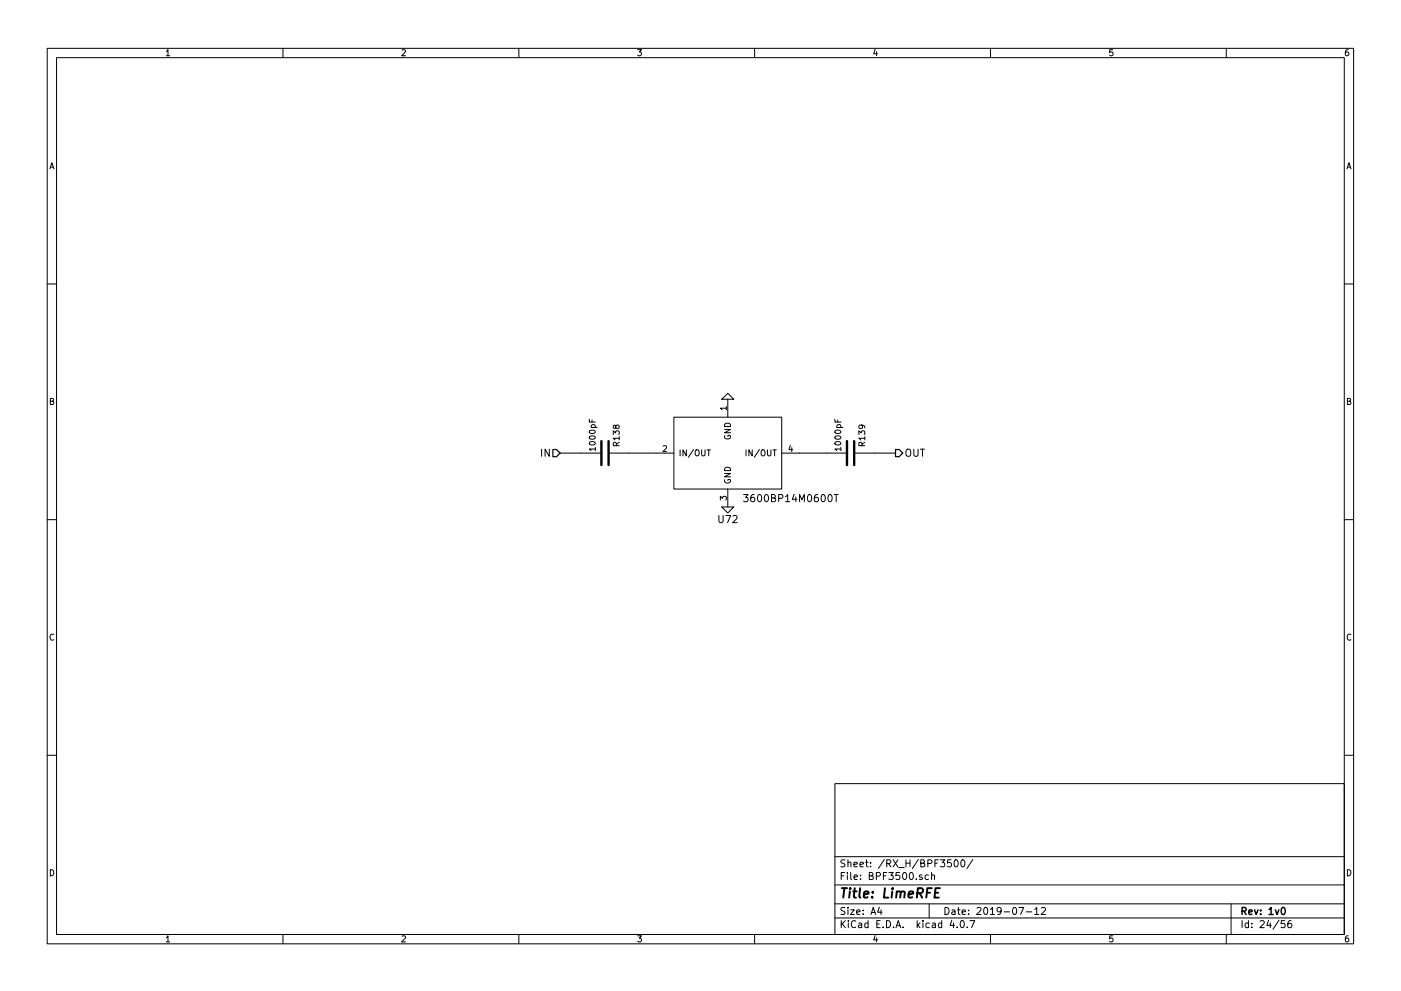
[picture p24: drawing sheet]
EESchema Schematic File Version 2
LIBS:Lime_HAM_Z
LIBS:LimeMicroBGD_Library
LIBS:Cellular_Subsystem_Library
LIBS:LimeMicroBGD_Library_bb
LIBS:LMS8001_AppPCB-cache
LIBS:LMS8001_PowerSupply-cache
LIBS:ADM7155_Addon-cache
LIBS:LMS8001_DigitalPCB-cache
LIBS:SWR_Meter_Subsystem_library
LIBS:GPIO_Subsystem-cache
LIBS:PA_220MHz_920MHz-cache
LIBS:power
LIBS:device
LIBS:transistors
LIBS:conn
LIBS:linear
LIBS:regul
LIBS:74xx
LIBS:cmos4000
LIBS:adc-dac
LIBS:memory
LIBS:xilinx
LIBS:special
LIBS:microcontrollers
LIBS:dsp
LIBS:microchip
LIBS:analog_switches
LIBS:motorola
LIBS:texas
LIBS:intel
LIBS:audio
LIBS:interface
LIBS:digital-audio
LIBS:philips
LIBS:display
LIBS:cypress
LIBS:siliconi
LIBS:opto
LIBS:atmel
LIBS:contrib
LIBS:valves
LIBS:FilterLib
LIBS:BB_Library
LIBS:Lime_RFE-rescue
LIBS:Lime_RFE-cache
EELAYER 25 0
EELAYER END
$Descr A4 11693 8268
encoding utf-8
Sheet 24 56
Title "LimeRFE"
Date "2019-07-12"
Rev "1v0"
Comp ""
Comment1 ""
Comment2 ""
Comment3 ""
Comment4 ""
$EndDescr
Text HLabel 4675 3775 0    60   Input ~ 0
IN
Text HLabel 7475 3775 2    60   Output ~ 0
OUT
Wire Wire Line
	6675 3775 6900 3775
Wire Wire Line
	7300 3775 7475 3775
Wire Wire Line
	5250 3775 5475 3775
Wire Wire Line
	4675 3775 4850 3775
$Comp
L GND #PWR511
U 1 1
P 6075 4225
F 0 "#PWR511" H 6075 4225 30  0001 C CNN
F 1 "GND" H 6075 4155 30  0001 C CNN
F 2 "" H 6075 4225 60  0001 C CNN
F 3 "" H 6075 4225 60  0001 C CNN
	1    6075 4225
	1    0    0    -1  
$EndComp
$Comp
L GND #PWR510
U 1 1
P 6075 3325
F 0 "#PWR510" H 6075 3325 30  0001 C CNN
F 1 "GND" H 6075 3255 30  0001 C CNN
F 2 "" H 6075 3325 60  0001 C CNN
F 3 "" H 6075 3325 60  0001 C CNN
	1    6075 3325
	1    0    0    1   
$EndComp
$Comp
L 3600BP14M0600T U72
U 1 1
P 6075 3775
F 0 "U72" H 6075 3225 60  0000 C CNN
F 1 "3600BP14M0600T" H 6125 4475 60  0001 C CNN
F 2 "LimeMicroBGD_Library:3600BP14M0600T" H 6125 4575 60  0001 C CNN
F 3 "" H 6075 4425 60  0000 C CNN
F 4 "Mouser" H 6075 5075 60  0001 C CNN "Vendor"
F 5 "609-3600BP14M0600T" H 6100 4975 60  0001 C CNN "Vendor Part Number"
F 6 "Johanson_Technology_Inc. " H 6075 4875 60  0001 C CNN "Manufacturer"
F 7 "3600BP14M0600T " H 6075 4775 60  0001 C CNN "Manufacturer Part Number"
F 8 "FILTER BANDPASS 3.6GHZ " H 6125 4675 60  0001 C CNN "Description"
F 9 "3600BP14M0600T" H 6600 3400 60  0000 C CNN "Component Value"
	1    6075 3775
	1    0    0    -1  
$EndComp
$Comp
L 1000pF_0402 R138
U 1 1
P 5050 3775
F 0 "R138" H 5100 3875 50  0000 L CNN
F 1 "1000pF_0402" H 5050 4125 50  0001 C CNN
F 2 "LimeMicroBGD_Library:SMD0402" H 5050 4025 60  0001 C CNN
F 3 "" H 5050 3775 60  0000 C CNN
F 4 "DigiKey" H 5050 4525 60  0001 C CNN "Vendor"
F 5 "490-6189-1-ND" H 5050 4625 60  0001 C CNN "Vendor Part Number"
F 6 "Murata_Electronics_North_America" H 5050 4425 60  0001 C CNN "Manufacturer"
F 7 "GRM1555C1H102FA01D" H 5050 4325 60  0001 C CNN "Manufacturer Part Number"
F 8 "CAP_CER_1000PF_50V_C0G/NP0_0402" H 5050 4225 60  0001 C CNN "Description"
F 9 "1000pF" H 5200 3675 50  0000 C CNN "Component Value"
	1    5050 3775
	0    1    -1   0   
$EndComp
$Comp
L 1000pF_0402 R139
U 1 1
P 7100 3775
F 0 "R139" H 7150 3875 50  0000 L CNN
F 1 "1000pF_0402" H 7100 4125 50  0001 C CNN
F 2 "LimeMicroBGD_Library:SMD0402" H 7100 4025 60  0001 C CNN
F 3 "" H 7100 3775 60  0000 C CNN
F 4 "DigiKey" H 7100 4525 60  0001 C CNN "Vendor"
F 5 "490-6189-1-ND" H 7100 4625 60  0001 C CNN "Vendor Part Number"
F 6 "Murata_Electronics_North_America" H 7100 4425 60  0001 C CNN "Manufacturer"
F 7 "GRM1555C1H102FA01D" H 7100 4325 60  0001 C CNN "Manufacturer Part Number"
F 8 "CAP_CER_1000PF_50V_C0G/NP0_0402" H 7100 4225 60  0001 C CNN "Description"
F 9 "1000pF" H 7250 3675 50  0000 C CNN "Component Value"
	1    7100 3775
	0    1    -1   0   
$EndComp
$EndSCHEMATC
